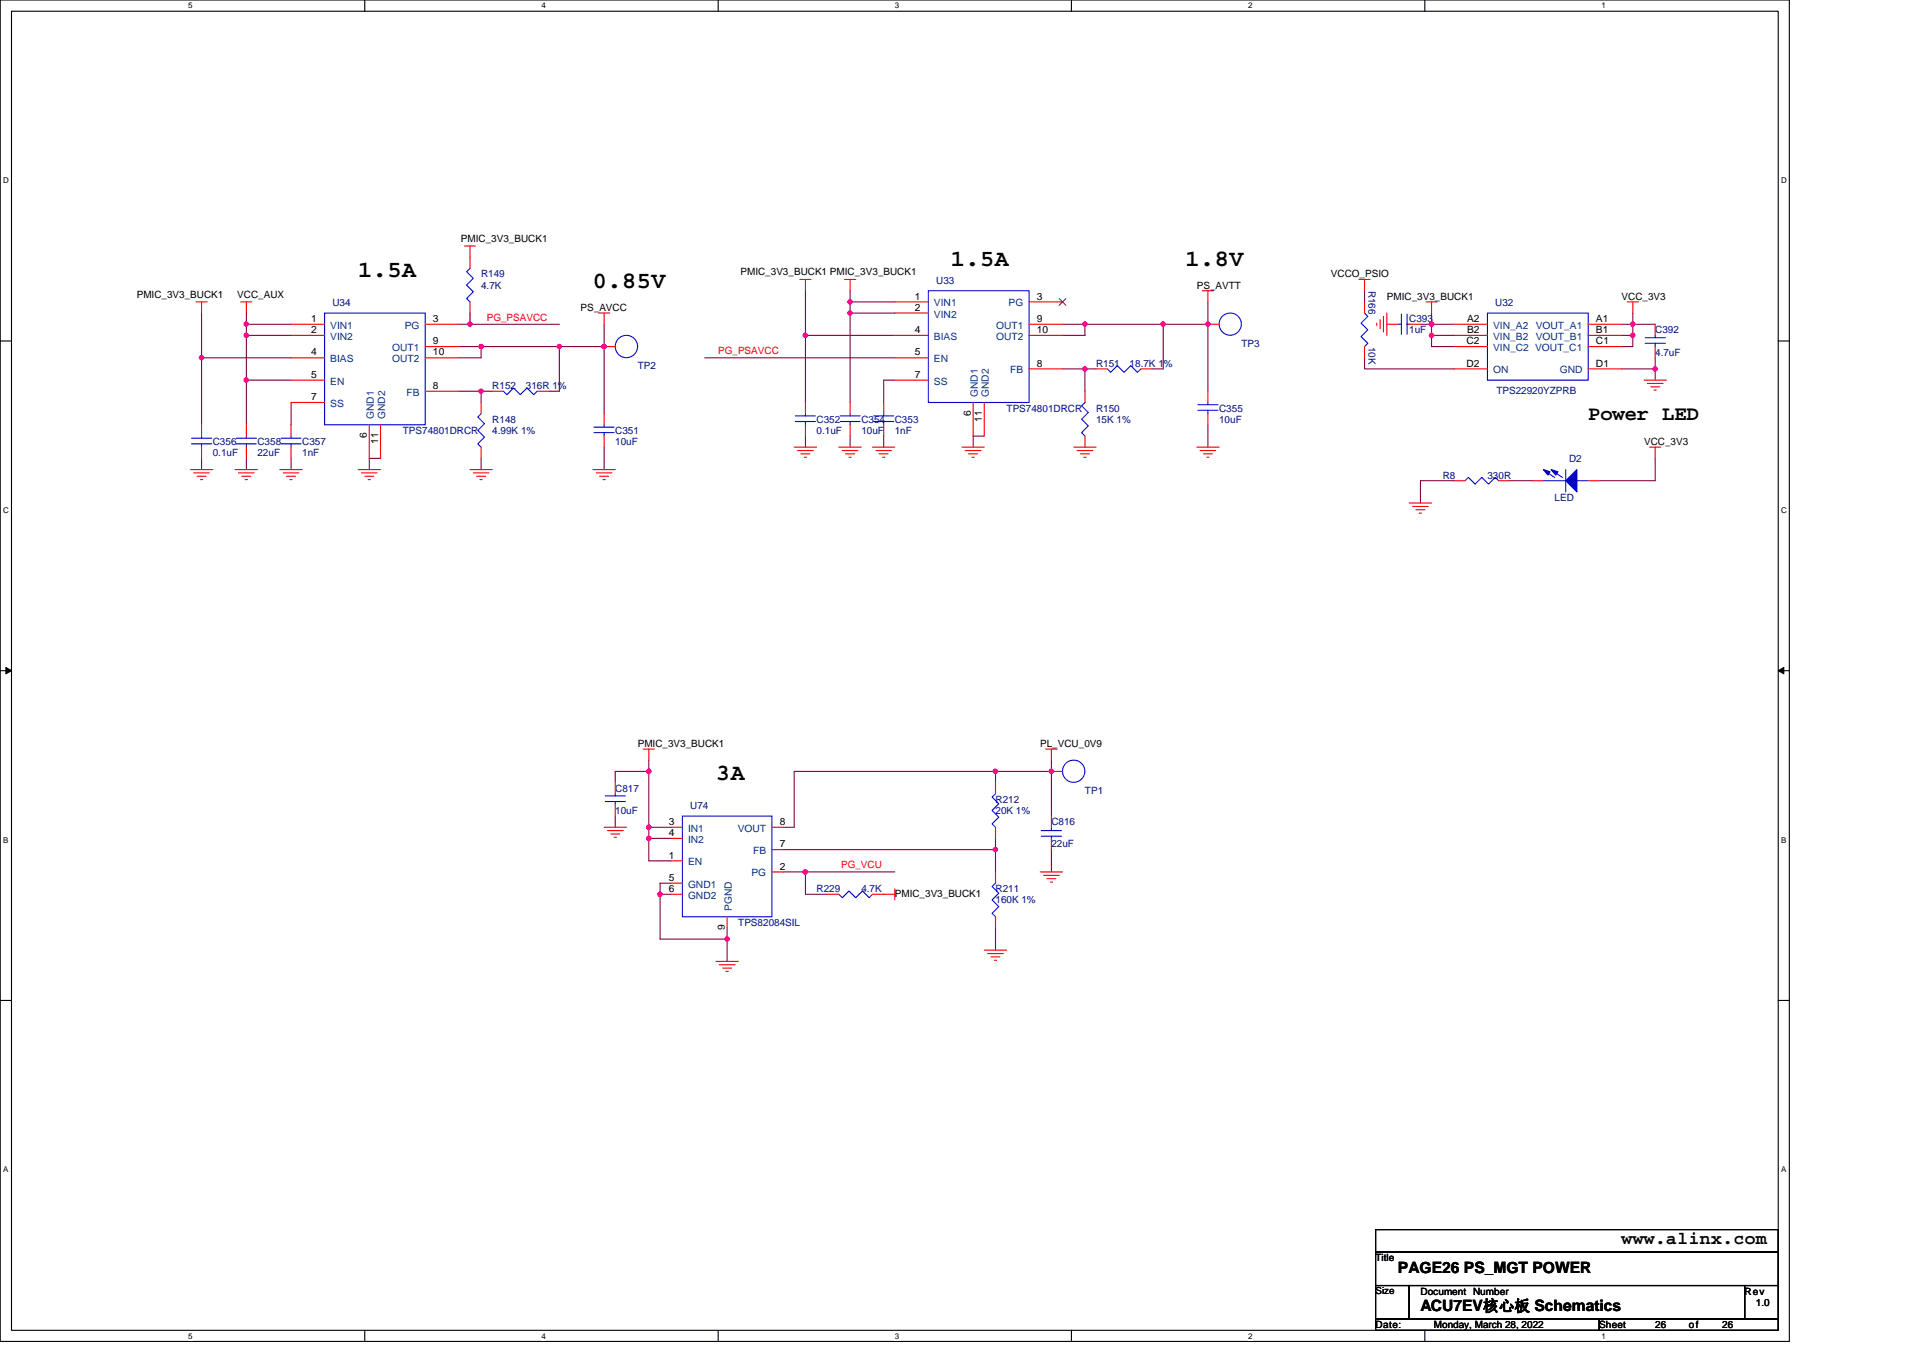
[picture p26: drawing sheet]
<svg xmlns="http://www.w3.org/2000/svg" width="297mm" height="210mm" viewBox="0 0 297 210" stroke-linecap="round" stroke-linejoin="round" font-family="sans-serif">
<defs><g id="words">
<g font-size="3.6">
<text x="146.9" y="41">1.5A</text>
<text x="183.1" y="41">1.8V</text>
<text x="55.3" y="42.8">1.5A</text>
<text x="91.6" y="44.5">0.85V</text>
<text x="110.6" y="120.5">3A</text>
</g>
<text font-size="3.2" x="245.3" y="64.8">Power LED</text>
<text font-size="2.8" x="250.5" y="192.3">www.alinx.com</text>
<g font-size="2.4">
<text x="215.9" y="196.7">PAGE26 PS_MGT POWER</text>
<text x="219.4" y="202.6">ACU7EV核心板 Schematics</text>
</g>
<g font-size="1.5">
<text x="71.2" y="37.3">PMIC_3V3_BUCK1</text>
<text x="21.1" y="46">PMIC_3V3_BUCK1</text>
<text x="36.7" y="46">VCC_AUX</text>
<text x="114.4" y="42.5">PMIC_3V3_BUCK1 PMIC_3V3_BUCK1</text>
<text x="141.3" y="46.3">1</text>
<text x="160.2" y="46.3">3</text>
<text x="184.9" y="44.6">PS_AVTT</text>
<text x="205.6" y="42.9">VCCO_PSIO</text>
<text x="214.2" y="46.3">PMIC_3V3_BUCK1</text>
<text x="250.5" y="46.3">VCC_3V3</text>
<text x="48" y="49.7">1</text>
<text x="48" y="51.5">2</text>
<text x="66.9" y="53.2">9</text>
<text x="66.9" y="49.7">3</text>
<text x="89.7" y="48">PS_AVCC</text>
<text x="141.3" y="48">2</text>
<text x="141.3" y="51.5">4</text>
<text x="160.2" y="49.7">9</text>
<text x="160.2" y="51.5">10</text>
<text x="226.5" y="53.2">C2</text>
<text x="226.6" y="49.7">A2</text>
<text x="226.6" y="51.5">B2</text>
<text x="246.5" y="53.2">C1</text>
<text x="246.5" y="49.7">A1</text>
<text x="246.5" y="51.5">B1</text>
<text x="48" y="54.9">4</text>
<text x="48" y="58.4">5</text>
<text x="66.9" y="54.9">10</text>
<text x="141.3" y="54.9">5</text>
<text x="141.3" y="58.4">7</text>
<text x="160.2" y="56.6">8</text>
<text x="226.5" y="56.6">D2</text>
<text x="246.5" y="56.6">D1</text>
<text x="48" y="61.8">7</text>
<text x="66.9" y="60.1">8</text>
<text x="150" y="64.3" transform="rotate(-90 150 64.3)">6</text>
<text x="151.7" y="65.2" transform="rotate(-90 151.7 65.2)">11</text>
<text x="56.7" y="67.7" transform="rotate(-90 56.7 67.7)">6</text>
<text x="58.4" y="68.6" transform="rotate(-90 58.4 68.6)">11</text>
<text x="254" y="68.8">VCC_3V3</text>
<text x="98.5" y="115.4">PMIC_3V3_BUCK1</text>
<text x="160.7" y="115.4">PL_VCU_0V9</text>
<text x="103.3" y="127.5">3</text>
<text x="103.3" y="129.2">4</text>
<text x="120.4" y="130.9">7</text>
<text x="120.4" y="127.5">8</text>
<text x="103.3" y="136.1">5</text>
<text x="103.3" y="137.8">6</text>
<text x="103.3" y="132.7">1</text>
<text x="120.4" y="134.4">2</text>
<text x="111.9" y="143.7" transform="rotate(-90 111.9 143.7)">9</text>
<text x="138.2" y="138.5">PMIC_3V3_BUCK1</text>
<text x="212.5" y="194.9">Title</text>
<text x="212.5" y="200">Size</text>
<text x="219.4" y="200">Document Number</text>
<text x="269.5" y="200">Rev</text>
<text x="271.2" y="201.8">1.0</text>
<text x="212.5" y="205.2">Date:</text>
<text x="221.5" y="205.2">Monday, March 28, 2022</text>
<text x="247" y="205.2">Sheet</text>
<text x="255.7" y="205.2">26</text>
<text x="260.9" y="205.2">of</text>
<text x="266" y="205.2">26</text>
</g>
<g font-size="1.5" fill="#000080">
<text x="51.3" y="47.3">U34</text>
<text x="74.3" y="42.9">R149</text>
<text x="74.3" y="44.6">4.7K</text>
<text x="144.6" y="43.9">U33</text>
<text x="211.4" y="44.9" transform="rotate(90 211.4 44.9)">R166</text>
<text x="231" y="47.3">U32</text>
<text x="191.8" y="53.6">TP3</text>
<text x="211.4" y="53.6" transform="rotate(90 211.4 53.6)">10K</text>
<text x="217.7" y="49.8">C393</text>
<text x="217.7" y="51.5">1uF</text>
<text x="255.7" y="51.5">C392</text>
<text x="98.5" y="57">TP2</text>
<text x="169.3" y="56.7">R151</text>
<text x="174.5" y="56.7">18.7K 1%</text>
<text x="255.7" y="54.9">4.7uF</text>
<text x="76" y="60.1">R152</text>
<text x="76" y="65.3">R148</text>
<text x="81.2" y="60.1">316R 1%</text>
<text x="126.1" y="65.3">C352</text>
<text x="133.1" y="65.3">C354</text>
<text x="138.2" y="65.3">C353</text>
<text x="155.5" y="63.6">TPS74801DRCR</text>
<text x="169.3" y="63.6">R150</text>
<text x="169.3" y="65.3">15K 1%</text>
<text x="188.3" y="63.6">C355</text>
<text x="188.3" y="65.3">10uF</text>
<text x="231.1" y="60.8">TPS22920YZPRB</text>
<text x="32.9" y="68.8">C356</text>
<text x="32.9" y="70.5">0.1uF</text>
<text x="39.8" y="68.8">C358</text>
<text x="39.8" y="70.5">22uF</text>
<text x="46.7" y="68.8">C357</text>
<text x="46.7" y="70.5">1nF</text>
<text x="62.2" y="67">TPS74801DRCR</text>
<text x="76" y="67">4.99K 1%</text>
<text x="95" y="67">C351</text>
<text x="95" y="68.8">10uF</text>
<text x="126.1" y="67">0.1uF</text>
<text x="133.1" y="67">10uF</text>
<text x="138.2" y="67">1nF</text>
<text x="242.4" y="71.4">D2</text>
<text x="222.9" y="74">R8</text>
<text x="229.8" y="74">330R</text>
<text x="240.1" y="77.4">LED</text>
<text x="95" y="122.3">C817</text>
<text x="95" y="125.8">10uF</text>
<text x="106.6" y="125.1">U74</text>
<text x="153.8" y="124">R212</text>
<text x="153.8" y="125.8">20K 1%</text>
<text x="167.6" y="122.7">TP1</text>
<text x="162.4" y="127.5">C816</text>
<text x="162.4" y="130.9">22uF</text>
<text x="126.1" y="137.9">R229</text>
<text x="133" y="137.9">4.7K</text>
<text x="153.8" y="137.9">R211</text>
<text x="114" y="143">TPS82084SIL</text>
<text x="153.8" y="139.6">160K 1%</text>
</g>
<g font-size="1.5" fill="#004080">
<text x="144.3" y="47.3">VIN1</text>
<text x="155.8" y="47.3">PG</text>
<text x="51" y="50.8">VIN1</text>
<text x="51" y="52.5">VIN2</text>
<text x="62.5" y="50.8">PG</text>
<text x="144.3" y="49.1">VIN2</text>
<text x="144.3" y="52.5">BIAS</text>
<text x="153.9" y="50.8">OUT1</text>
<text x="153.9" y="52.5">OUT2</text>
<text x="230.6" y="50.8">VIN_A2</text>
<text x="230.6" y="52.5">VIN_B2</text>
<text x="237.2" y="50.8">VOUT_A1</text>
<text x="237.2" y="52.5">VOUT_B1</text>
<text x="51" y="56">BIAS</text>
<text x="51" y="59.4">EN</text>
<text x="60.6" y="54.3">OUT1</text>
<text x="60.6" y="56">OUT2</text>
<text x="144.3" y="56">EN</text>
<text x="144.3" y="59.4">SS</text>
<text x="156.1" y="57.7">FB</text>
<text x="230.6" y="54.3">VIN_C2 VOUT_C1</text>
<text x="230.6" y="57.7">ON</text>
<text x="240.9" y="57.7">GND</text>
<text x="51" y="62.9">SS</text>
<text x="57.8" y="64.8" transform="rotate(-90 57.8 64.8)">GND1</text>
<text x="59.5" y="64.8" transform="rotate(-90 59.5 64.8)">GND2</text>
<text x="62.8" y="61.2">FB</text>
<text x="151" y="61.3" transform="rotate(-90 151 61.3)">GND1</text>
<text x="152.8" y="61.3" transform="rotate(-90 152.8 61.3)">GND2</text>
<text x="106.3" y="128.5">IN1</text>
<text x="106.3" y="130.2">IN2</text>
<text x="114" y="128.5">VOUT</text>
<text x="116.3" y="132">FB</text>
<text x="106.3" y="137.2">GND1</text>
<text x="106.3" y="133.7">EN</text>
<text x="116.1" y="135.4">PG</text>
<text x="106.3" y="138.9">GND2</text>
<text x="113" y="140.8" transform="rotate(-90 113 140.8)">PGND</text>
</g>
<g font-size="1.5" fill="#f00">
<text x="75.2" y="49.6">PG_PSAVCC</text>
<text x="110.9" y="54.7">PG_PSAVCC</text>
<text x="129.9" y="134.2">PG_VCU</text>
</g>
<g font-size="1.2">
<text x="29.1" y="1.3">5</text>
<text x="83.6" y="1.3">4</text>
<text x="138.2" y="1.3">3</text>
<text x="192.8" y="1.3">2</text>
<text x="247.4" y="1.3">1</text>
<text x=".5" y="28.3">D</text>
<text x="275.1" y="28.3">D</text>
<text x=".5" y="79.2">C</text>
<text x="275.1" y="79.2">C</text>
<text x=".5" y="130.2">B</text>
<text x="275.1" y="130.2">B</text>
<text x=".5" y="181.1">A</text>
<text x="275.1" y="181.1">A</text>
<text x="29.1" y="206.8">5</text>
<text x="83.6" y="206.8">4</text>
<text x="138.2" y="206.8">3</text>
<text x="192.8" y="206.8">2</text>
<text x="247.4" y="206.8">1</text>
</g>
</g></defs>
<path d="M0 0h276.4v207.3h-276.4zM1.8 1.7h272.9v203.8h-272.9z" fill="none" stroke="#000" stroke-width=".17"/>
<g fill="#fff">
<path d="M29.1 .2h.6v1.4h-.6z"/>
<path d="M29.1 205.7h.6v1.4h-.6z"/>
</g>
<path d="M56.3 0v1.7M56.3 205.5v1.8" fill="none" stroke="#000" stroke-width=".17"/>
<g fill="#fff">
<path d="M83.6 .2h.7v1.4h-.7z"/>
<path d="M83.6 205.7h.7v1.4h-.7z"/>
</g>
<path d="M110.9 0v1.7M110.9 205.5v1.8" fill="none" stroke="#000" stroke-width=".17"/>
<g fill="#fff">
<path d="M138.2 .2h.7v1.4h-.7z"/>
<path d="M138.2 205.7h.7v1.4h-.7z"/>
</g>
<path d="M165.5 0v1.7M165.5 205.5v1.8" fill="none" stroke="#000" stroke-width=".17"/>
<g fill="#fff">
<path d="M192.8 .2h.6v1.4h-.6z"/>
<path d="M192.8 205.7h.6v1.4h-.6z"/>
</g>
<path d="M220.1 0v1.7M220.1 205.5v1.8" fill="none" stroke="#000" stroke-width=".17"/>
<g fill="#fff">
<path d="M247.4 .2h.6v1.4h-.6z"/>
<path d="M247.4 205.7h.6v1.4h-.6z"/>
<path d="M.5 27.2h.8v1.4h-.8z"/>
<path d="M275.1 27.2h.9v1.4h-.9z"/>
<path d="M.5 78.1h.8v1.4h-.8z"/>
<path d="M275.1 78.1h.9v1.4h-.9z"/>
</g>
<path d="M0 52.7h1.8M274.7 52.7h1.7" fill="none" stroke="#000" stroke-width=".17"/>
<g fill="#fff">
<path d="M.5 129.1h.8v1.4h-.8z"/>
<path d="M275.1 129.1h.8v1.4h-.8z"/>
</g>
<path d="M0 103.6h1.8M274.7 103.6h1.7" fill="none" stroke="#000" stroke-width=".17"/>
<path d="M.9 103.1l.9 .5-.9 .5zM274.7 103.6l.8-.5v1z" fill="#000" stroke="#000" stroke-width=".15"/>
<g fill="#fff">
<path d="M.5 180h.8v1.4h-.8z"/>
<path d="M275.1 180h.8v1.4h-.8z"/>
</g>
<path d="M0 154.6h1.8M274.7 154.6h1.7M212.5 190h62.2v3.5h-62.2zM212.5 193.5h62.2v5.1h-62.2zM212.5 198.6h5.2v5.2h-5.2zM217.7 198.6h51.8v5.2h-51.8zM269.5 198.6h5.2v5.2h-5.2zM212.5 203.8h34.5v1.7h-34.5zM247 203.8h27.7v1.7h-27.7z" fill="none" stroke="#000" stroke-width=".17"/>
<g fill="none" stroke="#800040" stroke-width=".17">
<path d="M31.1 48.4v6.9h13.9M31.1 55.3v10.3M38.1 58.7v6.9M38.1 48.4v1.7h6.9M38.1 50.1v1.7h6.9M38.1 51.8v6.9h6.9M70.9 53.6h3.4M70.9 50.1h1.7M72.6 50.1h13.8M72.6 48.4v1.7M74.3 53.6h12.1M74.3 53.6v1.7h-3.4"/>
<path d="M86.4 53.6v6.9h-1.7M86.4 53.6h6.9M93.3 50.1v3.5M93.3 53.6v10.3M108.9 55.3h29.3M124.4 44.9v6.9h13.8M124.4 51.8v10.4M131.3 44.9v1.8h6.9M131.3 46.7v1.7h6.9M131.3 48.4v13.8M138.2 58.7h-1.7v3.5M164.1 50.1h3.5"/>
<path d="M164.1 57h3.5v3.5M167.6 50.1h12.1M167.6 57h1.7M167.6 50.1v1.7h-3.5M179.7 50.1h6.9M179.7 50.1v6.9h-1.8M186.6 46.7v3.4M186.6 50.1v10.4M210.8 55.3v1.7h13.8M210.8 44.9v1.8M219.4 50.1h1.7M221.1 48.4v1.7"/>
<path d="M221.1 50.1v1.7M221.1 51.8v1.8h3.5M221.1 50.1h3.5M221.1 51.8h3.5M250.5 57h5.2M250.5 50.1h1.7M250.5 51.8h1.7M252.2 50.1v1.7M252.2 51.8v1.8h-1.7M252.2 48.4v1.7M252.2 50.1h3.5M255.7 55.3v1.7"/>
<path d="M255.7 57v1.7M31.1 70.8v1.8M38.1 70.8v1.8M45 70.8v1.8M45 62.2v3.4M58.8 70.8h-1.8v1.8M70.9 60.5h3.4v1.7M74.3 70.8v1.8M74.3 60.5h1.7M93.3 69.1v3.5M124.4 67.4v1.7M131.3 67.4v1.7"/>
<path d="M136.5 67.4v1.7M152 67.4h-1.7v1.7M186.6 65.6v3.5M224.6 74.3h-5.2v3.4M233.2 74.3h3.5M255.7 70.8v3.5h-8.7M100.2 119.2v8.6h3.5M100.2 119.2h-5.2v1.7M100.2 117.5v1.7M153.8 119.2h8.6M153.8 119.2h-31.1v8.6h-1.8M153.8 119.2v1.7"/>
<path d="M162.4 119.2v6.9M162.4 117.5v1.7M95 126.1v1.7M100.2 127.8v1.7M100.2 129.5h3.5M100.2 129.5v3.5h3.5M102 138.2v6.9h10.3M102 138.2h1.7M103.7 136.5h-1.7v1.7M120.9 134.7h3.5M120.9 131.3h32.9M124.4 134.7v3.5h3.5"/>
<path d="M124.4 134.7h13.8M153.8 131.3v3.4M153.8 129.5v1.8M162.4 131.3v3.4M112.3 145.1v3.4M112.3 143.4v1.7M153.8 143.4v3.4"/>
</g>
<g fill="#f0f" stroke="#f0f" stroke-width=".17">
<circle cx="221.1" cy="50.1" r=".34"/>
<circle cx="221.1" cy="51.8" r=".34"/>
<circle cx="252.2" cy="51.8" r=".34"/>
<circle cx="252.2" cy="50.1" r=".34"/>
<circle cx="255.7" cy="57" r=".34"/>
<circle cx="93.3" cy="53.5" r=".33"/>
<circle cx="74.3" cy="53.5" r=".33"/>
<circle cx="72.6" cy="50.1" r=".34"/>
<circle cx="167.6" cy="57" r=".34"/>
<circle cx="179.7" cy="50.1" r=".34"/>
<circle cx="167.6" cy="50.1" r=".34"/>
<circle cx="131.3" cy="46.6" r=".34"/>
<circle cx="131.3" cy="48.4" r=".34"/>
<circle cx="124.4" cy="51.8" r=".34"/>
<circle cx="186.6" cy="50.1" r=".34"/>
<circle cx="74.3" cy="60.4" r=".34"/>
<circle cx="86.4" cy="53.5" r=".33"/>
<circle cx="38" cy="50.1" r=".34"/>
<circle cx="31.1" cy="55.3" r=".34"/>
<circle cx="38" cy="58.7" r=".34"/>
<circle cx="38" cy="51.8" r=".34"/>
<circle cx="124.4" cy="134.7" r=".34"/>
<circle cx="153.8" cy="131.3" r=".33"/>
<circle cx="112.3" cy="145.1" r=".34"/>
<circle cx="101.9" cy="138.2" r=".34"/>
<circle cx="100.2" cy="127.8" r=".34"/>
<circle cx="100.2" cy="119.2" r=".34"/>
<circle cx="162.4" cy="119.2" r=".34"/>
<circle cx="153.8" cy="119.2" r=".34"/>
<circle cx="100.2" cy="129.5" r=".34"/>
</g>
<g fill="none" stroke="#f00" stroke-width=".17">
<path d="M71.7 38h1.7M72.6 38v3.5M30.3 46.7h1.7M31.1 46.7v1.7M37.2 46.7h1.7M38.1 46.7v1.7M45 50.1h5.1M45 51.8h5.1M45 55.3h5.1M45 58.7h5.1M65.7 53.6h5.2M65.7 55.3h5.2"/>
<path d="M65.7 50.1h5.2M72.6 46.7v1.7M92.5 48.4h1.7M93.3 53.6h1.7M93.3 48.4v1.7M123.5 43.2h1.8M124.4 43.2v1.7M130.4 43.2h1.8M131.3 43.2v1.7M138.2 46.7h5.2M138.2 48.4h5.2M138.2 51.8h5.2"/>
<path d="M138.2 55.3h5.2M138.2 58.7h5.2M159 57h5.1M159 50.1h5.1M159 51.8h5.1M159 46.7h5.1M169.3 57h1.7M176.2 57h1.7M185.7 44.9h1.7M186.6 50.1h1.7M186.6 44.9v1.8M209.9 43.2h1.7"/>
<path d="M210.8 43.2v1.7M210.8 46.7v1.7M210.8 53.6v1.7M212.7 49.9v.4M213.2 49.4v1.4M213.7 48.9v2.4M214.2 48.4v3.4M214.2 50.1h1.7M217.7 50.1h1.7M220.3 46.7h1.7M221.1 46.7v1.7M224.6 50.1h5.2"/>
<path d="M224.6 51.8h5.2M224.6 53.6h5.2M224.6 57h5.2M245.3 50.1h5.2M245.3 51.8h5.2M245.3 53.6h5.2M245.3 57h5.2M251.4 46.7h1.7M252.2 46.7v1.7M254 58.7h3.4M254.5 59.2h2.4M255 59.8h1.4"/>
<path d="M255.7 50.1v1.7M255.7 53.6v1.7M29.4 72.6h3.5M29.9 73.1h2.4M30.5 73.6h1.3M31 74.1h.3M31.1 65.6v1.8M31.1 69.1v1.7M36.3 72.6h3.5M36.8 73.1h2.5M37.4 73.6h1.3M37.9 74.1h.3"/>
<path d="M38.1 65.6v1.8M38.1 69.1v1.7M43.2 72.6h3.5M43.7 73.1h2.5M44.3 73.6h1.4M44.8 74.1h.3M45 62.2h5.1M45 65.6v1.8M45 69.1v1.7M55.3 72.6h3.5M55.8 73.1h2.4M56.4 73.6h1.3"/>
<path d="M56.9 74.1h.3M57 65.6v5.2M58.8 65.6v5.2M65.7 60.5h5.2M72.6 72.6h3.4M73.1 73.1h2.4M73.6 73.6h1.4M74.1 74.1h.4M74.3 69.1v1.7M74.3 62.2v1.7M76 60.5h1.8M82.9 60.5h1.8"/>
<path d="M91.6 72.6h3.4M92.1 73.1h2.4M92.6 73.6h1.4M93.2 74.1h.3M93.3 63.9v1.7M93.3 67.4v1.7M122.7 69.1h3.4M123.2 69.6h2.4M123.7 70.1h1.4M124.2 70.7h.4M124.4 62.2v1.7M124.4 65.6v1.8"/>
<path d="M129.6 69.1h3.5M130.1 69.6h2.4M130.6 70.1h1.4M131.1 70.7h.4M131.3 62.2v1.7M131.3 65.6v1.8M134.8 69.1h3.4M135.3 69.6h2.4M135.8 70.1h1.4M136.3 70.7h.4M136.5 62.2v1.7M136.5 65.6v1.8"/>
<path d="M148.6 69.1h3.4M149.1 69.6h2.4M149.6 70.1h1.4M150.1 70.7h.4M150.3 62.2v5.2M152 62.2v5.2M165.9 69.1h3.4M166.4 69.6h2.4M166.9 70.1h1.4M167.4 70.7h.4M167.6 67.4v1.7M167.6 60.5v1.7"/>
<path d="M184.9 69.1h3.4M185.4 69.6h2.4M185.9 70.1h1.4M186.4 70.7h.4M186.6 60.5v1.7M186.6 63.9v1.7M217.7 77.7h3.4M218.2 78.3h2.4M218.7 78.8h1.4M219.2 79.3h.4M224.6 74.3h1.7M231.5 74.3h1.7"/>
<path d="M236.7 74.3h1.7M245.3 74.3h1.7M254.8 69.1h1.7M255.5 60.3h.3M255.7 69.1v1.7M99.4 115.7h1.7M100.2 115.7v1.8M161.5 115.7h1.8M162.4 119.2h1.7M162.4 115.7v1.8M93.3 127.8h3.5M93.8 128.3h2.5"/>
<path d="M94.4 128.9h1.3M94.9 129.4h.3M95 120.9v1.7M95 124.4v1.7M103.7 127.8h1.7M103.7 129.5h1.7M103.7 136.5h1.7M103.7 138.2h1.7M103.7 133h1.7M119.2 131.3h1.7M119.2 127.8h1.7M119.2 134.7h1.7"/>
<path d="M127.9 138.2h1.7M134.8 138.2h3.4M138.2 137.3v1.7M153.8 127.8v1.7M153.8 120.9v1.7M153.8 134.7v1.8M160.7 134.7h3.4M161.2 135.3h2.4M161.7 135.8h1.4M162.2 136.3h.4M162.4 129.5v1.8M162.4 126.1v1.7"/>
<path d="M110.6 148.5h3.4M111.1 149.1h2.4M111.6 149.6h1.4M112.1 150.1h.4M112.3 141.6v1.8M152 146.8h3.5M152.6 147.3h2.4M153.1 147.8h1.3M153.6 148.4h.3M153.8 141.6v1.8"/>
</g>
<g fill="none" stroke="#00f" stroke-width=".17">
<path d="M50.1 48.4h15.6v17.2h-15.6zM72.6 41.5l-.5 .5 1 1-1 1 1 1.1-1 1 .5 .6M143.4 44.9h15.6v17.3h-15.6zM171 57l.6 .5 1-1 1 1 1.1-1 1 1 .5-.5M210.8 48.4l.5 .5-1.1 1 1.1 1.1-1.1 1 1.1 1-.5 .6M215.9 50.1h.6M216.5 48.5v3.1M217.3 50.1h.4M217.3 48.5v3.1M229.8 48.4h15.5v10.3h-15.5zM254.1 53h3.1M254.1 52.2h3.1"/>
<path d="M255.7 51.8v.4M255.7 53v.6M29.6 68.6h3.1M29.6 67.7h3.1M31.1 67.4v.3M31.1 68.6v.5M36.5 68.6h3.1M36.5 67.7h3.1M38.1 67.4v.3M38.1 68.6v.5M43.4 68.6h3.1M43.4 67.7h3.1"/>
<path d="M45 67.4v.3M45 68.6v.5M74.3 63.9l-.5 .5 1 1.1-1 1 1 1-1 1.1 .5 .5M77.8 60.5l.5 .5 1-1.1 1.1 1.1 1-1.1 1 1.1 .5-.5M91.8 66.8h3.1M91.8 66h3.1M93.3 65.6v.4M93.3 66.8v.6M122.8 65.1h3.2M122.8 64.3h3.2M124.4 63.9v.4M124.4 65.1v.5"/>
<path d="M129.8 65.1h3.1M129.8 64.3h3.1M131.3 63.9v.4M131.3 65.1v.5M134.9 65.1h3.1M134.9 64.3h3.1M136.5 63.9v.4M136.5 65.1v.5M167.6 62.2l-.5 .5 1 1-1 1.1 1 1-1 1 .5 .6M185 63.4h3.1M185 62.5h3.1M186.6 62.2v.3"/>
<path d="M186.6 63.4v.5M226.3 74.3l.5-.5 1.1 1 1-1 1 1 1.1-1 .5 .5M238.4 74.3h3.4M238.6 72.7l1.5 1.1M239.8 72.7l1.5 1.1M241.8 72.6v3.4M243.6 74.3h1.7M93.5 123.8h3.1M93.5 123h3.1M95 122.6v.4M95 123.8v.6M105.4 126.1h13.8v15.5h-13.8z"/>
<path d="M129.6 138.2l.5 .5 1-1 1.1 1 1-1 1.1 1 .5-.5M153.8 122.6l-.6 .5 1.1 1.1-1.1 1 1.1 1.1-1.1 1 .6 .5M153.8 136.5l-.6 .5 1.1 1-1.1 1 1.1 1.1-1.1 1 .6 .5M160.8 128.3h3.2M160.8 129.2h3.2M162.4 129.2v.3M162.4 127.8v.5"/>
<circle cx="96.8" cy="53.5" r="1.73"/>
<circle cx="190" cy="50.1" r="1.71"/>
<circle cx="165.9" cy="119.2" r="1.72"/>
</g>
<g fill="#00f" stroke="#00f" stroke-width=".17">
<path d="M241.8 74.3l1.8-1.7v3.4z" fill-rule="evenodd"/>
<path d="M239.6 72.6l1 .3-.3 .5z" fill-rule="evenodd"/>
<path d="M238.4 72.6l1 .3-.3 .5z" fill-rule="evenodd"/>
</g>
<path d="M163.6 46.1l1.1 1.1M164.6 46.1l-1 1.1" fill="none" stroke="#804000" stroke-width=".15"/>
<use href="#words"/>
</svg>
